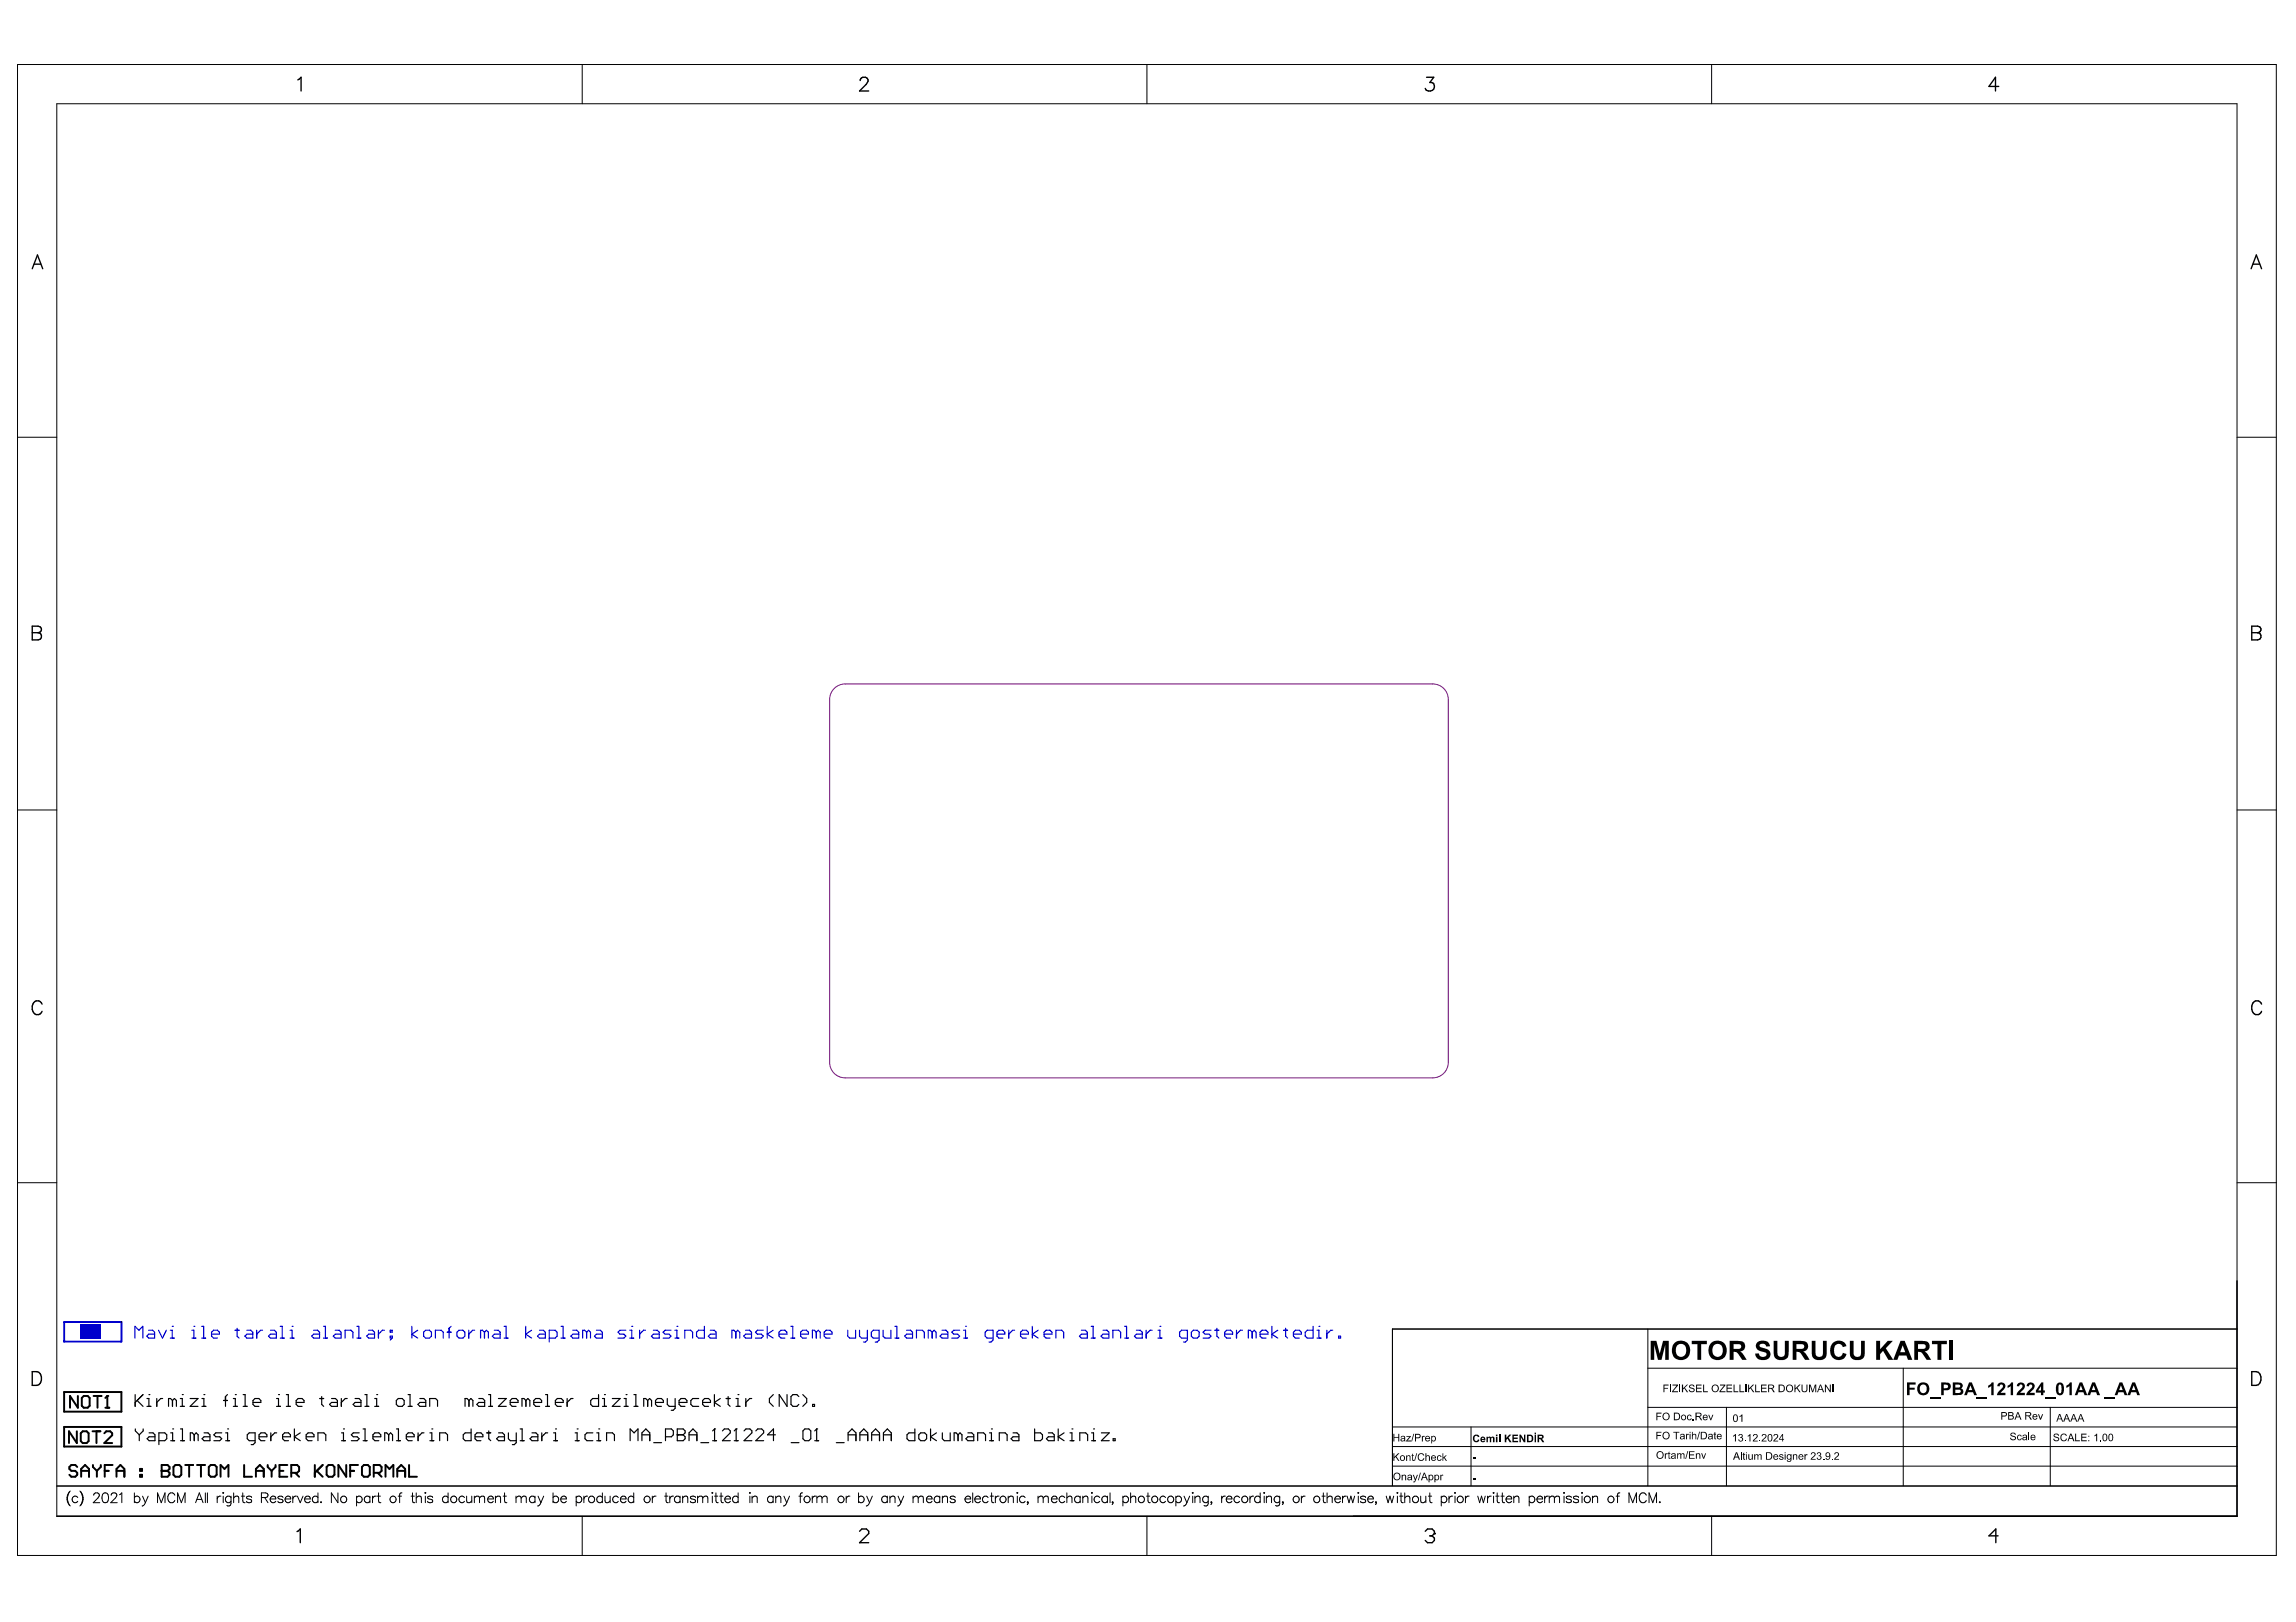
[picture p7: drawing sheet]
<svg xmlns="http://www.w3.org/2000/svg" width="297mm" height="210mm" viewBox="0 0 297 210" stroke-linecap="round" stroke-linejoin="round" font-family="sans-serif">
<path d="M8.3 171.1h7.4v2.5h-7.4z" fill="none" stroke="#00c" stroke-width=".25"/>
<path d="M10.4 171.4h2.6v1.9h-2.6z" fill-rule="evenodd" fill="#00c"/>
<g fill="none" stroke="#00c" stroke-width=".15">
<path d="M17.5 173.2v-1.6l.5 .5 .5-.5v1.6M19.2 172.1h.5l.3 .3v.8h-.8l-.2-.3 .2-.2h.8M20.5 172.1l.5 1.1 .5-1.1M22 172.1h.3v1.1M22 173.2h.5M22.3 171.6h.1M24.8 172.1h.3v1.1M24.8 173.2h.5M25.1 171.6h.1M26.1 173.2h.5M26.1 171.6h.3v1.6M27.4 172.7h1v-.3l-.3-.3h-.5l-.2 .3v.5l.2 .3h.5"/>
<path d="M30.4 172.1h.5M30.7 171.9v1l.2 .3M31.9 172.1h.5l.3 .3v.8h-.8l-.2-.3 .2-.2h.8M33.2 172.1v1.1M34 172.1h-.3l-.5 .6M35 172.1h.5l.3 .3v.8h-.8l-.3-.3 .3-.2h.8M36.3 173.2h.5M36.3 171.6h.2v1.6M37.5 172.1h.3v1.1M37.5 173.2h.5M37.8 171.6h.1M40.6 172.1h.5l.2 .3v.8h-.7l-.3-.3 .3-.2h.7"/>
<path d="M41.8 173.2h.6M41.8 171.6h.3v1.6M43.4 172.1h.5l.2 .3v.8h-.7l-.3-.3 .3-.2h.7M44.6 173.2v-1.1h.8l.3 .3v.8M46.2 173.2h.5M46.2 171.6h.2v1.6M47.7 172.1h.5l.3 .3v.8h-.8l-.3-.3 .3-.2h.8M49 172.1v1.1M49.7 172.1h-.2l-.5 .6M50.5 172.1h.2v.3h-.2zM50.5 172.9h.2v.3h-.2zM50.7 173.2l-.2 .2"/>
<path d="M53.3 171.6v1.6M54 172.1l-.7 .6 .7 .5M54.8 172.4l.3-.3h.5l.2 .3v.5l-.2 .3h-.5l-.3-.3zM56.3 173.2v-1.1h.8l.2 .3v.8M57.9 172.4h.5M58.4 171.6l-.3 .3v1.3M59.1 172.4l.3-.3h.5l.2 .3v.5l-.2 .3h-.5l-.3-.3zM60.6 172.1v1.1M61.4 172.1h-.2l-.6 .6M62.7 172.4l-.3-.3h-.2v1.1M62.7 172.4v.8M62.7 172.4l.2-.3 .3 .3v.8"/>
<path d="M63.9 172.1h.6l.2 .3v.8h-.8l-.2-.3 .2-.2h.8M65.2 173.2h.5M65.2 171.6h.3v1.6M68 171.6v1.6M68.8 172.1l-.8 .6 .8 .5M69.8 172.1h.5l.3 .3v.8h-.8l-.3-.3 .3-.2h.8M71.1 173.2h.7l.3-.3v-.5l-.3-.3h-.7v1.6M72.6 173.2h.5M72.6 171.6h.2v1.6M74.1 172.1h.5l.3 .3v.8h-.8l-.2-.3 .2-.2h.8M75.9 172.4l-.3-.3h-.2v1.1M75.9 172.4v.8"/>
<path d="M75.9 172.4l.2-.3 .3 .3v.8M77.2 172.1h.5l.2 .3v.8h-.7l-.3-.3 .3-.2h.7M81 172.1h-.8l-.2 .3 .2 .3h.5l.3 .2-.3 .3h-.7M81.5 172.1h.2v1.1M81.5 173.2h.5M81.7 171.6h.1M82.7 172.1v1.1M83.5 172.1h-.2l-.6 .6M84.5 172.1h.5l.3 .3v.8h-.8l-.2-.3 .2-.2h.8M86.8 172.1h-.8l-.2 .3 .2 .3h.6l.2 .2-.2 .3h-.8M87.3 172.1h.3v1.1M87.3 173.2h.5"/>
<path d="M87.6 171.6h.1M88.6 173.2v-1.1h.8l.2 .3v.8M91.1 171.6v1.6h-.7l-.3-.3v-.5l.3-.3h.7M91.9 172.1h.5l.3 .3v.8h-.8l-.3-.3 .3-.2h.8M95.2 172.4l-.3-.3h-.2v1.1M95.2 172.4v.8M95.2 172.4l.2-.3 .3 .3v.8M96.5 172.1h.5l.2 .3v.8h-.7l-.3-.3 .3-.2h.7M98.7 172.1h-.7l-.3 .3 .3 .3h.5l.2 .2-.2 .3h-.8M99.3 171.6v1.6M100 172.1l-.7 .6 .7 .5M100.8 172.7h1v-.3l-.3-.3h-.5l-.2 .3v.5l.2 .3h.5"/>
<path d="M102.3 173.2h.5M102.3 171.6h.3v1.6M103.6 172.7h1v-.3l-.3-.3h-.5l-.2 .3v.5l.2 .3h.5M105.6 172.4l-.2-.3h-.3v1.1M105.6 172.4v.8M105.6 172.4l.3-.3 .2 .3v.8M106.6 172.7h1v-.3l-.2-.3h-.5l-.3 .3v.5l.3 .3h.5M109.7 172.1v.8l.2 .3h.8v-1.1M111.2 172.1v.8l.3 .3h.7M112.2 172.1v1.3l-.2 .3h-.3M113.7 173.2h-.7l-.3-.3v-.5l.3-.3h.7v1.3l-.2 .3h-.3M114.2 172.1v.8l.3 .3h.8v-1.1"/>
<path d="M115.8 173.2h.5M115.8 171.6h.2v1.6M117.3 172.1h.5l.3 .3v.8h-.8l-.3-.3 .3-.2h.8M118.6 173.2v-1.1h.7l.3 .3v.8M120.6 172.4l-.3-.3h-.2v1.1M120.6 172.4v.8M120.6 172.4l.3-.3 .2 .3v.8M121.9 172.1h.5l.2 .3v.8h-.7l-.3-.3 .3-.2h.7M124.2 172.1h-.8l-.3 .3 .3 .3h.5l.3 .2-.3 .3h-.8M124.7 172.1h.2v1.1M124.7 173.2h.5M124.9 171.6h.1"/>
<path d="M128.5 173.2h-.8l-.2-.3v-.5l.2-.3h.8v1.3l-.3 .3h-.2M129 172.7h1v-.3l-.3-.3h-.5l-.2 .3v.5l.2 .3h.5M130.5 172.1v1.1M131.3 172.1h-.3l-.5 .6M132 172.7h1v-.3l-.2-.3h-.5l-.3 .3v.5l.3 .3h.5M133.6 171.6v1.6M134.3 172.1l-.7 .6 .7 .5M135.1 172.7h1v-.3l-.3-.3h-.5l-.2 .3v.5l.2 .3h.5M136.6 173.2v-1.1h.8l.2 .3v.8M139.9 172.1h.5l.3 .3v.8h-.8l-.3-.3 .3-.2h.8M141.2 173.2h.5M141.2 171.6h.2v1.6"/>
<path d="M142.7 172.1h.5l.3 .3v.8h-.8l-.3-.3 .3-.2h.8M144 173.2v-1.1h.7l.3 .3v.8M145.5 173.2h.5M145.5 171.6h.2v1.6M147 172.1h.5l.3 .3v.8h-.8l-.2-.3 .2-.2h.8M148.3 172.1v1.1M149 172.1h-.2l-.5 .6M149.8 172.1h.3v1.1M149.8 173.2h.5M150.1 171.6h.1M153.6 173.2h-.7l-.3-.3v-.5l.3-.3h.7v1.3l-.2 .3h-.3M154.1 172.4l.3-.3h.5l.2 .3v.5l-.2 .3h-.5l-.3-.3z"/>
<path d="M156.7 172.1h-.8l-.2 .3 .2 .3h.5l.3 .2-.3 .3h-.7M157.2 172.1h.5M157.4 171.9v1l.3 .3M158.4 172.7h1.1v-.3l-.3-.3h-.5l-.3 .3v.5l.3 .3h.5M160 172.1v1.1M160.7 172.1h-.2l-.5 .6M162 172.4l-.3-.3h-.2v1.1M162 172.4v.8M162 172.4l.3-.3 .2 .3v.8M163 172.7h1v-.3l-.2-.3h-.5l-.3 .3v.5l.3 .3h.5M164.5 171.6v1.6M165.3 172.1l-.8 .6 .8 .5"/>
<path d="M166.1 172.1h.5M166.3 171.9v1l.3 .3M167.3 172.7h1.1v-.3l-.3-.3h-.5l-.3 .3v.5l.3 .3h.5M169.9 171.6v1.6h-.8l-.2-.3v-.5l.2-.3h.8M170.4 172.1h.2v1.1M170.4 173.2h.5M170.6 171.6h.1M171.7 172.1v1.1M172.4 172.1h-.2l-.5 .6M173.2 172.9h.2v.3h-.2z"/>
</g>
<g fill="none" stroke="#000" stroke-width=".13">
<path d="M2.3 8.3h292.2v193h-292.2zM7.3 13.4h282.1v182.8h-282.1zM75.3 8.3v5.1M148.4 8.3v5.1M221.4 8.3v5.1M2.3 56.6h5M289.4 56.6h5.1M2.3 104.8h5M289.4 104.8h5.1M2.3 153.1h5M289.4 153.1h5.1M15.7 171.1h.1"/>
<path d="M213.2 177.1h76.2M213.2 172v20.3M246.2 177.1v15.2M289.4 172h-109.3v20.3M7.3 192.3h282.1M9 193.1a1.32 1.32 0 0 0 0 1.7M9 194.8l.1 .1M9 193.1l-.3 .7 .1 .5 .2 .5M9.1 193l-.1 .1M10.1 193.8a.41 .41 0 0 0-.6-.1 .41 .41 0 0 0 0 .6 .41 .41 0 0 0 .6 0M10.3 193l.2 .1M10.5 193.1a1.32 1.32 0 0 1 0 1.7"/>
<path d="M10.5 194.8l-.2 .1M10.5 193.1l.2 .7-.1 .5-.1 .5M12.1 193.5l.1-.2 .2-.1h.2l.2 .1a.39 .39 0 0 1-.1 .6l-.6 .6h.8M13.4 193.3a.41 .41 0 0 1 .6 .1 1.05 1.05 0 0 1-.1 1 .41 .41 0 0 1-.6-.2 1.05 1.05 0 0 1 .1-.9zM14.4 193.5v-.2l.2-.1h.3l.2 .1a.39 .39 0 0 1-.2 .6l-.6 .6h.9M15.5 193.4l.3-.2v1.3M15.7 180.1h.1M17.4 193.8a.41 .41 0 0 1 .6-.1 .41 .41 0 0 1 0 .6 .41 .41 0 0 1-.6 0M17.4 193.2v1.3M18.4 193.6l.4 .9M18.8 194.5a.49 .49 0 0 1-.4 .4M19.2 193.6l-.4 .9"/>
<path d="M20.4 194.5v-1.3l.5 1.3 .4-1.3v1.3M22.6 193.5a.47 .47 0 0 0-.5-.3 .47 .47 0 0 0-.4 .5 .56 .56 0 0 0 .1 .6 .56 .56 0 0 0 .6 .1l.2-.2M23 194.5v-1.3l.5 1.3 .4-1.3v1.3M25.3 194.5l.5-1.3 .5 1.3M25.5 194h.6M26.6 193.2v1.3M26.8 193.2v1.3M28.1 193.6v.9M28.6 193.6a.41 .41 0 0 0-.5 .4M28.8 193.2h.1zM28.9 193.6v.9M29.9 193.8a.41 .41 0 0 0-.6-.1 .41 .41 0 0 0 0 .6 .41 .41 0 0 0 .6 0"/>
<path d="M29.9 193.6v1a.33 .33 0 0 1-.2 .3 .33 .33 0 0 1-.4-.1M30.2 193.9l.3-.3 .3 .1 .1 .8M30.2 193.2v1.3M31.2 193.6h.4M31.4 193.2v1l.1 .2 .2 .1M32.6 193.8a.38 .38 0 0 0-.7 0l.1 .1 .5 .2 .1 .2a.38 .38 0 0 1-.7 0M33.8 193.8l.7-.1 .2-.1-.1-.3-.2-.1h-.6v1.3M34.2 193.8l.5 .7M35 194a.4 .4 0 0 0 .2 .4 .4 .4 0 0 0 .5-.1M35 193.8a.35 .35 0 0 1 .4-.2 .35 .35 0 0 1 .3 .4h-.7zM36.6 193.8a.38 .38 0 0 0-.7 0l.1 .1 .6 .2v.2a.38 .38 0 0 1-.7 0M36.9 194a.4 .4 0 0 0 .2 .4 .4 .4 0 0 0 .5-.1"/>
<path d="M36.9 193.8a.35 .35 0 0 1 .4-.2 .35 .35 0 0 1 .3 .4h-.7zM37.9 193.6v.9M38.4 193.6a.41 .41 0 0 0-.5 .4M38.5 193.6l.3 .9 .4-.9M39.4 194a.4 .4 0 0 0 .2 .4 .4 .4 0 0 0 .5-.1M39.5 193.8a.35 .35 0 0 1 .4-.2 .35 .35 0 0 1 .2 .4h-.7zM41.1 193.8a.41 .41 0 0 0-.6-.1 .41 .41 0 0 0 0 .6 .41 .41 0 0 0 .6 0M41.1 193.2v1.3M41.5 194.4h.1zM43.7 193.2v1.3l-.8-1.3v1.3M46.1 193.8a.41 .41 0 0 1 .6-.1 .41 .41 0 0 1 0 .6 .41 .41 0 0 1-.6 0M46.1 193.6v1.3"/>
<path d="M47.9 193.8a.41 .41 0 0 0-.6-.1 .41 .41 0 0 0 0 .6 .41 .41 0 0 0 .6 0M47.9 193.6v.9M48.2 193.6v.9M48.7 193.6a.41 .41 0 0 0-.5 .4M48.8 193.6h.4M49 193.2v1v.2l.3 .1M51.5 193.6h.4M52 193.2l-.2 .1-.1 .1v1.1M53.2 193.6h.4M53.4 193.2v1v.2l.3 .1M53.8 193.9l.4-.3 .3 .1v.8M53.8 193.2v1.3"/>
<path d="M55 193.2h.1zM55 193.6v.9M56 193.8a.38 .38 0 0 0-.7 0l.1 .1 .5 .2 .1 .2a.38 .38 0 0 1-.7 0M58 193.8a.41 .41 0 0 0-.6-.1 .41 .41 0 0 0 0 .6 .41 .41 0 0 0 .6 0M58 193.2v1.3M60.1 193.8a.41 .41 0 0 0-.6-.1 .41 .41 0 0 0 0 .6 .41 .41 0 0 0 .6 0M60.4 193.6v.8l.3 .1 .3-.3M61 193.6v.9M61.4 193.9l.3-.3 .3 .1v.2M61.4 193.6v.9M62 193.9l.3-.3 .3 .1 .1 .8M62 193.9v.6"/>
<path d="M63.1 194a.4 .4 0 0 0 .2 .4 .4 .4 0 0 0 .5-.1M63.2 193.8a.35 .35 0 0 1 .4-.2 .35 .35 0 0 1 .2 .4h-.7zM64.1 193.9l.3-.3 .3 .1 .1 .8M64.1 193.6v.9M65.1 193.6h.4M65.3 193.2v1v.2l.3 .1M66.8 193.9l.3-.3 .3 .1v.2M66.8 193.6v.9M67.4 193.9l.3-.3 .3 .1 .1 .8M67.4 193.9v.6M69.2 193.8a.41 .41 0 0 0-.6-.1 .41 .41 0 0 0 0 .6 .41 .41 0 0 0 .6 0M69.2 193.6v.9"/>
<path d="M69.6 193.6l.4 .9M70 194.5a.49 .49 0 0 1-.4 .4M70.3 193.6l-.3 .9M71.5 193.8a.41 .41 0 0 1 .6-.1 .41 .41 0 0 1 0 .6 .41 .41 0 0 1-.6 0M71.5 193.2v1.3M72.5 194a.4 .4 0 0 0 .3 .4 .4 .4 0 0 0 .5-.1M72.6 193.8a.35 .35 0 0 1 .4-.2 .35 .35 0 0 1 .3 .4h-.8zM74.5 193.8a.41 .41 0 0 1 .6-.1 .41 .41 0 0 1 0 .6 .41 .41 0 0 1-.6 0M74.5 193.6v1.3M75.3 196.2v5.1M75.5 193.6v.9M76 193.6a.41 .41 0 0 0-.5 .4"/>
<path d="M77.9 193.8a.41 .41 0 0 0-.6-.1 .41 .41 0 0 0 0 .6 .41 .41 0 0 0 .6 0M77.9 193.2v1.3M78.3 193.6v.8l.3 .1 .3-.3M78.9 193.6v.9M80 193.8a.41 .41 0 0 0-.6-.1 .41 .41 0 0 0 0 .6 .41 .41 0 0 0 .6 0M80.3 194a.4 .4 0 0 0 .2 .4 .4 .4 0 0 0 .5-.1M80.3 193.8a.35 .35 0 0 1 .4-.2 .35 .35 0 0 1 .3 .4h-.7zM82 193.8a.41 .41 0 0 0-.6-.1 .41 .41 0 0 0 0 .6 .41 .41 0 0 0 .6 0M82 193.2v1.3M84.4 193.6v.9M84.9 193.6a.41 .41 0 0 0-.5 .4M86 193.6h.4"/>
<path d="M86.2 193.2v1v.2l.3 .1M86.7 193.6v.9M87.1 193.6a.41 .41 0 0 0-.4 .4M88 193.8a.41 .41 0 0 0-.6-.1 .41 .41 0 0 0 0 .6 .41 .41 0 0 0 .6 0M88 193.6v.9M88.3 193.9l.3-.3 .3 .1 .1 .8M88.3 193.6v.9M90 193.8a.38 .38 0 0 0-.7 0l.1 .1 .5 .2 .1 .2a.38 .38 0 0 1-.7 0M90.2 193.9l.3-.3 .3 .1 .1 .2M90.2 193.6v.9M90.9 193.9l.3-.3 .3 .1 .1 .8M90.9 193.9v.6"/>
<path d="M92.1 193.2h.1zM92.2 193.6v.9M92.4 193.6h.5M92.6 193.2v1l.1 .2 .2 .1M93.1 193.6h.4M93.3 193.2v1v.2l.3 .1M93.8 194a.4 .4 0 0 0 .2 .4 .4 .4 0 0 0 .5-.1M93.8 193.8a.35 .35 0 0 1 .4-.2 .35 .35 0 0 1 .3 .4h-.7zM95.5 193.8a.41 .41 0 0 0-.6-.1 .41 .41 0 0 0 0 .6 .41 .41 0 0 0 .6 0M95.5 193.2v1.3M97 193.2h.1zM97 193.6v.9"/>
<path d="M97.3 193.9l.3-.3 .3 .1 .1 .8M97.3 193.6v.9M100 193.8a.41 .41 0 0 0-.6-.1 .41 .41 0 0 0 0 .6 .41 .41 0 0 0 .6 0M100 193.6v.9M100.4 193.9l.3-.3 .3 .1v.8M100.4 193.6v.9M101.4 193.6l.4 .9M101.8 194.5a.49 .49 0 0 1-.4 .4M102.1 193.6l-.3 .9M103.4 193.6h.4M103.8 193.2l-.2 .1-.1 .1v1.1M105.1 193.6v.9"/>
<path d="M105.6 193.6a.41 .41 0 0 0-.5 .4M105.7 193.9l.3-.3 .3 .1v.2M105.7 193.6v.9M106.3 193.9l.3-.3 .4 .1v.8M106.3 193.9v.6M109.5 193.6v.9M110 193.6a.41 .41 0 0 0-.5 .4M111.1 193.8a.41 .41 0 0 1 .6-.1 .41 .41 0 0 1 0 .6 .41 .41 0 0 1-.6 0M111.1 193.2v1.3M112.1 193.6l.4 .9M112.5 194.5a.49 .49 0 0 1-.4 .4M112.9 193.6l-.4 .9"/>
<path d="M114.8 193.8a.41 .41 0 0 0-.6-.1 .41 .41 0 0 0 0 .6 .41 .41 0 0 0 .6 0M114.8 193.6v.9M115.1 193.9l.3-.3 .3 .1 .1 .8M115.1 193.6v.9M116.2 193.6l.4 .9M116.6 194.5a.49 .49 0 0 1-.5 .4M116.9 193.6l-.3 .9M118.1 193.9l.3-.3 .3 .1 .1 .2M118.1 193.6v.9M118.8 193.9l.3-.3 .3 .1 .1 .8M118.8 193.9v.6M119.9 194a.4 .4 0 0 0 .2 .4 .4 .4 0 0 0 .5-.1"/>
<path d="M119.9 193.8a.35 .35 0 0 1 .4-.2 .35 .35 0 0 1 .3 .4h-.7zM121.6 193.8a.41 .41 0 0 0-.6-.1 .41 .41 0 0 0 0 .6 .41 .41 0 0 0 .6 0M121.6 193.6v.9M121.9 193.9l.3-.3 .3 .1 .1 .8M121.9 193.6v.9M123.6 193.8a.38 .38 0 0 0-.7 0l.2 .2 .4 .1 .1 .2a.38 .38 0 0 1-.7 0M124.8 194a.4 .4 0 0 0 .3 .4 .4 .4 0 0 0 .5-.1M124.9 193.8a.35 .35 0 0 1 .4-.2 .35 .35 0 0 1 .3 .4h-.8zM125.8 193.2v1.3M126.1 194a.4 .4 0 0 0 .2 .4 .4 .4 0 0 0 .5-.1M126.2 193.8a.35 .35 0 0 1 .4-.2 .35 .35 0 0 1 .2 .4h-.7zM127.8 193.8a.41 .41 0 0 0-.6-.1 .41 .41 0 0 0 0 .6 .41 .41 0 0 0 .6 0"/>
<path d="M128.1 193.6h.4M128.3 193.2v1v.2l.3 .1M128.8 193.6v.9M129.3 193.6a.41 .41 0 0 0-.5 .4M130.4 193.9l.3-.3 .3 .1 .1 .8M130.4 193.6v.9M131.6 193.2h.1zM131.6 193.6v.9M132.6 193.8a.41 .41 0 0 0-.6-.1 .41 .41 0 0 0 0 .6 .41 .41 0 0 0 .6 0M132.9 194.4h.1zM133 194.4l-.1 .3M134.3 193.9l.3-.3 .3 .1 .1 .2"/>
<path d="M134.3 193.6v.9M135 193.9l.3-.3 .3 .1v.8M135 193.9v.6M136 194a.4 .4 0 0 0 .3 .4 .4 .4 0 0 0 .4-.1M136.1 193.8a.35 .35 0 0 1 .4-.2 .35 .35 0 0 1 .2 .4h-.7zM137.7 193.8a.41 .41 0 0 0-.6-.1 .41 .41 0 0 0 0 .6 .41 .41 0 0 0 .6 0M138 193.9l.3-.3 .3 .1 .1 .8M138 193.2v1.3M139.7 193.8a.41 .41 0 0 0-.6-.1 .41 .41 0 0 0 0 .6 .41 .41 0 0 0 .6 0M139.7 193.6v.9M140.1 193.9l.3-.3 .3 .1v.8M140.1 193.6v.9"/>
<path d="M141.2 193.2h.1zM141.3 193.6v.9M142.3 193.8a.41 .41 0 0 0-.6-.1 .41 .41 0 0 0 0 .6 .41 .41 0 0 0 .6 0M143.3 193.8a.41 .41 0 0 0-.6-.1 .41 .41 0 0 0 0 .6 .41 .41 0 0 0 .6 0M143.3 193.6v.9M143.6 193.2v1.3M143.9 194.4h.1zM144 194.4l-.1 .3M145.3 193.8a.41 .41 0 0 1 .6-.1 .41 .41 0 0 1 0 .6 .41 .41 0 0 1-.6 0M145.3 193.6v1.3M146.3 193.9l.3-.3 .3 .1v.8M146.3 193.2v1.3"/>
<path d="M148.3 193.6h.5M148.4 196.2v5.1M148.5 193.2v1l.1 .2 .2 .1M150.8 193.8a.41 .41 0 0 0-.6-.1 .41 .41 0 0 0 0 .6 .41 .41 0 0 0 .6 0M152.1 193.8a.41 .41 0 0 1 .6-.1 .41 .41 0 0 1 0 .6 .41 .41 0 0 1-.6 0M152.1 193.6v1.3M153.2 193.6l.3 .9M153.5 194.5a.49 .49 0 0 1-.4 .4M153.9 193.6l-.4 .9M154.2 193.2h.2zM154.3 193.6v.9M154.6 193.9l.3-.3 .3 .1 .1 .8"/>
<path d="M154.6 193.6v.9M156.3 193.8a.41 .41 0 0 0-.6-.1 .41 .41 0 0 0 0 .6 .41 .41 0 0 0 .6 0M156.3 193.6v1a.33 .33 0 0 1-.2 .3 .33 .33 0 0 1-.3-.1M156.7 194.4h.1zM156.8 194.4l-.1 .3M158 193.6v.9M158.5 193.6a.41 .41 0 0 0-.5 .4M158.6 194a.4 .4 0 0 0 .3 .4 .4 .4 0 0 0 .5-.1M158.7 193.8a.35 .35 0 0 1 .4-.2 .35 .35 0 0 1 .3 .4h-.8zM160.4 193.8a.41 .41 0 0 0-.6-.1 .41 .41 0 0 0 0 .6 .41 .41 0 0 0 .6 0M161.7 193.6v.9M162.2 193.6a.41 .41 0 0 0-.5 .4"/>
<path d="M163 193.8a.41 .41 0 0 0-.6-.1 .41 .41 0 0 0 0 .6 .41 .41 0 0 0 .6 0M163 193.2v1.3M163.5 193.2h.1zM163.6 193.6v.9M163.8 193.9l.3-.3 .3 .1 .1 .8M163.8 193.6v.9M165.6 193.8a.41 .41 0 0 0-.6-.1 .41 .41 0 0 0 0 .6 .41 .41 0 0 0 .6 0M165.6 193.6v1a.33 .33 0 0 1-.2 .3 .33 .33 0 0 1-.4-.1M165.9 194.4h.1zM166 194.4l-.1 .3M168.4 193.6v.9M168.8 193.6a.41 .41 0 0 0-.4 .4"/>
<path d="M171 193.6h.4M171.2 193.2v1l.1 .2 .2 .1M171.7 193.9l.3-.3 .3 .1 .1 .8M171.7 193.2v1.3M172.7 194a.4 .4 0 0 0 .2 .4 .4 .4 0 0 0 .5-.1M172.7 193.8a.35 .35 0 0 1 .5-.2 .35 .35 0 0 1 .2 .4h-.7zM173.7 193.6v.9M174.2 193.6a.41 .41 0 0 0-.5 .4M174.3 193.6l.2 .9 .3-.9 .2 .9 .3-.9M175.7 193.2h.1zM175.7 193.6v.9M176.7 193.8a.38 .38 0 0 0-.7 0l.1 .1 .5 .2 .1 .2a.38 .38 0 0 1-.7 0"/>
<path d="M176.9 194a.4 .4 0 0 0 .3 .4 .4 .4 0 0 0 .5-.1M177 193.8a.35 .35 0 0 1 .4-.2 .35 .35 0 0 1 .3 .4h-.8zM177.9 194.4h.2zM178.1 194.4l-.2 .3M179.3 193.6l.3 .9 .2-.9 .3 .9 .2-.9M180.1 184.7h109.3M180.1 187.2h109.3M180.1 189.7h109.3M180.7 193.2h.1zM180.8 193.6v.9M181.1 193.6h.4M181.3 193.2v1v.2l.3 .1"/>
<path d="M181.7 193.9l.3-.3 .3 .1 .1 .8M181.7 193.2v1.3M183.8 193.6l.1 .8 .3 .1 .3-.3M184.5 193.6v.9M184.8 193.6h.4M185 193.2v1v.2l.3 .1M186.5 193.8a.41 .41 0 0 1 .6-.1 .41 .41 0 0 1 0 .6 .41 .41 0 0 1-.6 0M186.5 193.6v1.3M187.5 193.6v.9M187.9 193.6a.41 .41 0 0 0-.4 .4M188.2 193.2h.1zM188.2 193.6v.9"/>
<path d="M189.6 193.6v.9M190.1 193.6a.41 .41 0 0 0-.5 .4M190.3 184.7v7.6M191.2 193.6l.2 .9 .3-.9 .2 .9 .3-.9M192.4 193.6v.9M192.9 193.6a.41 .41 0 0 0-.5 .4M193.2 193.2h.1zM193.2 193.6v.9M193.5 193.6h.4M193.7 193.2v1l.1 .2 .2 .1M194.2 193.6h.4M194.4 193.2v1v.2l.3 .1"/>
<path d="M194.8 194a.4 .4 0 0 0 .3 .4 .4 .4 0 0 0 .5-.1M194.9 193.8a.35 .35 0 0 1 .4-.2 .35 .35 0 0 1 .3 .4h-.8zM195.8 193.9l.3-.3 .3 .1 .1 .8M195.8 193.6v.9M197.8 193.8a.41 .41 0 0 1 .6-.1 .41 .41 0 0 1 0 .6 .41 .41 0 0 1-.6 0M197.8 193.6v1.3M198.8 194a.4 .4 0 0 0 .3 .4 .4 .4 0 0 0 .5-.1M198.9 193.8a.35 .35 0 0 1 .4-.2 .35 .35 0 0 1 .3 .4h-.8zM199.8 193.6v.9M200.3 193.6a.41 .41 0 0 0-.5 .4M200.4 193.9l.3-.3 .3 .1 .1 .2M200.4 193.6v.9"/>
<path d="M201.1 193.9l.3-.3 .3 .1 .1 .8M201.1 193.9v.6M202.3 193.2h.1zM202.3 193.6v.9M203.3 193.8a.38 .38 0 0 0-.7 0l.1 .1 .5 .2 .1 .2a.38 .38 0 0 1-.7 0M204.2 193.8a.38 .38 0 0 0-.6 0v.1l.6 .2v.2a.38 .38 0 0 1-.6 0M204.6 193.2h.1zM204.7 193.6v.9M206 193.9l.3-.3 .3 .1 .1 .8M206 193.6v.9M209.1 193.6h.4M209.6 193.2l-.3 .1v.1v1.1"/>
<path d="M210.7 194.5v-1.3l.5 1.3 .5-1.3v1.3M213 193.5a.47 .47 0 0 0-.5-.3 .47 .47 0 0 0-.4 .5 .56 .56 0 0 0 .1 .6 .56 .56 0 0 0 .6 .1l.2-.2M213.2 182.1h76.2M213.3 194.5v-1.3l.5 1.3 .5-1.3v1.3M214.7 194.4h.1zM221.4 196.2v5.1M223.4 182.1v10.2M265.2 182.1v10.2"/>
<circle cx="44.4" cy="194" r=".42"/>
<circle cx="50.8" cy="194" r=".42"/>
<circle cx="58.7" cy="194" r=".42"/>
<circle cx="76.5" cy="194" r=".42"/>
<circle cx="83.7" cy="194" r=".42"/>
<circle cx="104.4" cy="194" r=".42"/>
<circle cx="108.8" cy="194" r=".42"/>
<circle cx="129.7" cy="194" r=".42"/>
<circle cx="147.6" cy="194" r=".42"/>
<circle cx="149.4" cy="194" r=".42"/>
<circle cx="151.4" cy="194" r=".42"/>
<circle cx="161" cy="194" r=".42"/>
<circle cx="167.7" cy="194" r=".42"/>
<circle cx="170.3" cy="194" r=".42"/>
<circle cx="183.1" cy="194" r=".42"/>
<circle cx="188.9" cy="194" r=".42"/>
<circle cx="205.3" cy="194" r=".42"/>
<circle cx="208.4" cy="194" r=".42"/>
</g>
<g fill="none" stroke="#000" stroke-width=".25">
<path d="M8.3 180.1h7.4v2.6h-7.4zM8.3 184.7h7.4v2.5h-7.4zM9.9 185.2v1.5l-1-1.5v1.5M10 189.8l-.3-.2h-.5l-.2 .2v.3l.2 .2h.5l.3 .3v.3l-.3 .2h-.5l-.2-.2M10.1 180.7v1.5l-1-1.5v1.5M10.4 185.5l.3-.3h.5l.3 .3v1l-.3 .2h-.5l-.3-.2zM10.5 190.3h1M10.5 191.1v-1l.5-.5 .5 .5v1M10.6 180.9l.2-.2h.5l.3 .2v1l-.3 .3h-.5l-.2-.3zM12 185.2h1M12 189.6v.2l.5 .5M12.1 180.7h1"/>
<path d="M12.5 185.2v1.5M12.5 190.3v.8M12.6 180.7v1.5M13 189.6v.2l-.5 .5M13.5 185.5l.3-.3h.5l.2 .3v.2l-1 1h1M13.5 190.3h.6M13.6 182.2h.5M13.9 180.7h.1M13.9 180.7v1.5M13.9 180.7l-.3 .2M14.6 189.6h-1.1v1.5M15.1 190.3h1"/>
<path d="M15.1 191.1v-1l.5-.5 .5 .5v1M18.1 190.1h.3v.2h-.3zM18.1 190.9h.3v.2h-.3zM20.9 190.3h.1M20.9 189.6h.8l.2 .2v.3l-.2 .2 .2 .3v.3l-.2 .2h-.8zM20.9 190.3h.8M22.4 189.8l.3-.2h.5l.3 .2v1.1l-.3 .2h-.5l-.3-.2zM24 189.6h1M24.5 189.6v1.5M25.5 189.6h1M26 189.6v1.5M27 189.8l.3-.2h.5l.2 .2v1.1l-.2 .2h-.5l-.3-.2z"/>
<path d="M28.5 191.1v-1.5l.5 .5 .6-.5v1.5M31.6 189.6v1.5h1M33.1 190.3h1M33.1 191.1v-1l.5-.5 .5 .5v1M34.6 189.6v.2l.5 .5M35.1 190.3v.8M35.6 189.6v.2l-.5 .5M36.2 190.3h.5M37.2 189.6h-1v1.5h1M37.7 190.6h.7l.3-.3v-.5l-.3-.2h-.7v1.5M38.2 190.6l.5 .5M40.7 189.6v1.5"/>
<path d="M41 190.3l.7 .8M41.7 189.6l-1 1M42.3 189.8l.2-.2h.5l.3 .2v1.1l-.3 .2h-.5l-.2-.2zM44.8 189.6v1.5l-1-1.5v1.5M45.3 190.3h.5M46.3 189.6h-1v1.5M47.1 189.6h.5l.2 .2v1.1l-.2 .2h-.5l-.3-.2v-1.1zM48.4 190.6h.7l.3-.3v-.5l-.3-.2h-.7v1.5M48.9 190.6l.5 .5M49.9 191.1v-1.5l.5 .5 .5-.5v1.5M51.4 190.3h1M51.4 191.1v-1l.5-.5 .5 .5v1"/>
<path d="M52.9 189.6v1.5h1"/>
</g>
<g fill="none" stroke="#000" stroke-width=".15">
<path d="M17.5 180.5v1.5M17.5 184.9v.3l.5 .5M17.7 181.2l.8 .8M18 185.7v.7M18.5 180.5l-1 1M18.5 184.9v.3l-.5 .5M19 182h.5M19 181h.3v1M19.3 180.5h.1M19.3 185.4h.5l.2 .3v.7h-.7l-.3-.2 .3-.3h.7M20.3 181v1M20.6 186.4h.7l.3-.2v-.5l-.3-.3h-.7v1.5"/>
<path d="M21 181h-.2l-.5 .5M22.1 185.4h.2v1M22.1 186.4h.5M22.3 181.2l-.2-.2h-.3v1M22.3 181.2v.8M22.3 181.2l.3-.2 .2 .2v.8M22.3 184.9h.1M23.3 182h.5M23.3 181h.3v1M23.4 186.4h.5M23.4 184.9h.2v1.5M23.6 180.5h.1"/>
<path d="M24.6 181h1l-1 1h1M25.1 185.7l-.2-.3h-.3v1M25.1 185.7v.7M25.1 185.7l.3-.3 .2 .3v.7M26.1 182h.5M26.1 181h.3v1M26.4 180.5h.1M26.4 185.4h.5l.3 .3v.7h-.8l-.3-.2 .3-.3h.8M28.7 185.4h-.8l-.2 .3 .2 .2h.5l.3 .3-.3 .2h-.7M28.9 181.2h.5M29.2 185.4h.2v1M29.2 186.4h.5"/>
<path d="M29.4 180.5l-.2 .2v1.3M29.4 184.9h.1M30.2 182h.5M30.2 181h.2v1M30.4 180.5h.1M31.5 182h.5M31.5 180.5h.2v1.5M32.7 181.5h1v-.3l-.2-.2h-.5l-.3 .2v.5l.3 .3h.5M33 186.4h-.8l-.2-.2v-.5l.2-.3h.8v1.3l-.3 .2h-.2M33.5 185.9h1v-.2l-.2-.3h-.5l-.3 .3v.5l.3 .2h.5M35 185.4v1M35.8 182h.5"/>
<path d="M35.8 181h.2v1M35.8 185.4h-.3l-.5 .5M36 180.5h.1M36.6 185.9h1v-.2l-.3-.3h-.5l-.2 .3v.5l.2 .2h.5M37 182h.6M37 180.5h.3v1.5M38.1 184.9v1.5M38.3 181.5h1v-.3l-.2-.2h-.5l-.3 .2v.5l.3 .3h.5M38.8 185.4l-.7 .5 .7 .5M39.6 185.9h1v-.2l-.2-.3h-.5l-.3 .3v.5l.3 .2h.5M41.1 186.4v-1h.8l.2 .3v.7M41.4 181h.5"/>
<path d="M41.6 180.7v1l.3 .3M42.9 181h.5l.3 .2v.8h-.8l-.3-.3 .3-.2h.8M44.2 181v1M44.2 185.4h.2v1M44.2 186.4h.5M44.4 184.9h.1M44.9 181h-.2l-.5 .5M45.9 181h.5l.3 .2v.8h-.8l-.2-.3 .2-.2h.8M46.5 185.4h-.8l-.2 .3 .2 .2h.5l.3 .3-.3 .2h-.7M47 186.4h.5M47 184.9h.2v1.5M47.2 182h.5"/>
<path d="M47.2 180.5h.3v1.5M48.2 185.9h1.1v-.2l-.3-.3h-.5l-.3 .3v.5l.3 .2h.5M48.5 182h.5M48.5 181h.2v1M48.7 180.5h.1M50.3 185.7l-.3-.3h-.2v1M50.3 185.7v.7M50.3 185.7l.2-.3 .3 .3v.7M51.3 186.4h.5M51.3 184.9h.2v1.5M51.5 181h.5l.3 .2v.5l-.3 .3h-.5l-.2-.3v-.5zM52.6 185.9h1v-.2l-.3-.3h-.5l-.2 .3v.5l.2 .2h.5"/>
<path d="M52.8 182h.5M52.8 180.5h.3v1.5M54.1 185.4v1M54.3 181h.5l.3 .2v.8h-.8l-.2-.3 .2-.2h.8M54.9 185.4h-.3l-.5 .5M55.6 182v-1h.8l.2 .2v.8M55.6 185.4h.3v1M55.6 186.4h.5M55.9 184.9h.1M56.9 186.4v-1h.7l.3 .3v.7M60.7 181.2l-.3-.2h-.2v1M60.7 181.2v.8"/>
<path d="M60.7 181.2l.2-.2 .3 .2v.8M60.9 184.9v1.5h-.7l-.3-.2v-.5l.3-.3h.7M61.5 185.9h1v-.2l-.3-.3h-.5l-.2 .3v.5l.2 .2h.5M61.9 181h.5l.3 .2v.8h-.8l-.2-.3 .2-.2h.8M63 185.4h.5M63.2 182h.5M63.2 180.5h.3v1.5M63.2 185.2v1l.3 .2M64.5 181h1l-1 1h1M64.5 185.4h.5l.3 .3v.7h-.8l-.3-.2 .3-.3h.8M65.8 185.4v.8l.2 .2h.8M66 181.5h1v-.3l-.2-.2h-.5l-.3 .2v.5l.3 .3h.5"/>
<path d="M66.8 185.4v1.3l-.3 .2h-.2M67.3 186.4h.5M67.3 184.9h.3v1.5M68 181.2l-.2-.2h-.3v1M68 181.2v.8M68 181.2l.3-.2 .2 .2v.8M68.8 185.4h.5l.3 .3v.7h-.8l-.2-.2 .2-.3h.8M69.1 181.5h1v-.3l-.3-.2h-.5l-.2 .2v.5l.2 .3h.5M70.1 185.4v1M70.6 182h.5M70.6 180.5h.2v1.5M70.9 185.4h-.3l-.5 .5"/>
<path d="M71.6 185.4h.3v1M71.6 186.4h.5M71.8 181.5h1.1v-.3l-.3-.2h-.5l-.3 .2v.5l.3 .3h.5M71.9 184.9h.1M73.4 181v1M74.1 181h-.2l-.5 .5M74.4 185.4h.3v1M74.4 186.4h.5M74.7 184.9h.1M76.7 185.4h-.8l-.2 .3v.5l.2 .2h.8M77.2 185.4h.3v1M77.2 186.4h.5"/>
<path d="M77.4 180.5v1.5h-.7l-.3-.3v-.5l.3-.2h.7M77.5 184.9h.1M77.9 182h.6M77.9 181h.3v1M78.2 180.5h.1M78.5 186.4v-1h.7l.3 .3v.7M79.2 181h1l-1 1h1M80.7 182h.5M80.7 181h.3v1M81 180.5h.1M81.5 186.4v-1.5l.5 .5 .5-.5v1.5M82 182h.5"/>
<path d="M82 180.5h.3v1.5M83 186.4v-1l.6-.5 .5 .5v1M83 185.7h1.1M83.8 181.2l-.3-.2h-.2v1M83.8 181.2v.8M83.8 181.2l.2-.2 .3 .2v.8M84.6 186.7h1M84.8 181.5h1v-.3l-.2-.2h-.5l-.3 .2v.5l.3 .3h.5M86.1 185.9h.8l.2-.2v-.5l-.2-.3h-.8v1.5M86.3 181v.7l.3 .3h.7M87.3 181v1.3l-.2 .2h-.3M87.6 185.7h.1"/>
<path d="M87.6 184.9h.8l.2 .3v.2l-.2 .3 .2 .2v.3l-.2 .2h-.8zM87.6 185.7h.8M87.9 181.5h1v-.3l-.3-.2h-.5l-.2 .2v.5l.2 .3h.5M89.1 185.7h1.1M89.1 186.4v-1l.6-.5 .5 .5v1M90.4 181h-.8l-.2 .2v.5l.2 .3h.8M90.7 186.7h1M90.9 181.5h1v-.3l-.2-.2h-.5l-.3 .2v.5l.3 .3h.5M92.2 186.4h.5M92.4 180.5v1.5M92.4 184.9h.1M92.4 184.9v1.5"/>
<path d="M92.4 184.9l-.2 .3M93.2 181l-.8 .5 .8 .5M93.5 185.2l.2-.3h.5l.3 .3v.2l-1 1h1M93.9 181h.6M94.2 180.7v1l.3 .3M95 186.4h.5M95.2 182h.5M95.2 181h.3v1M95.2 184.9h.1M95.2 184.9v1.5M95.2 184.9l-.2 .3M95.5 180.5h.1"/>
<path d="M96.3 185.2l.2-.3h.5l.3 .3v.2l-1 1h1M96.5 181v1M97.3 181h-.3l-.5 .5M97.8 185.2l.2-.3h.5l.3 .3v.2l-1 1h1M100 180.5l-.5 .5v.5l.5 .5M100.3 185.7h-1l.8-.8v1.5M101.8 180.5v1.5l-1-1.5v1.5M102.4 186.7h1M103.3 180.7l-.2-.2h-.5l-.3 .2v1l.3 .3h.5l.2-.3M103.9 180.5l.5 .5v.5l-.5 .5M103.9 185.2l.2-.3h.5l.3 .3v1l-.3 .2h-.5l-.2-.2zM105.1 181.7h.3v.3h-.3z"/>
<path d="M105.4 186.4h.5M105.7 184.9h.1M105.7 184.9v1.5M105.7 184.9l-.3 .3M108.2 186.7h1M109.7 185.7h1M109.7 186.4v-1l.5-.5 .5 .5v1M111.2 185.7h1.1M111.2 186.4v-1l.6-.5 .5 .5v1M112.8 185.7h1M112.8 186.4v-1l.5-.5 .5 .5v1M114.3 185.7h1"/>
<path d="M114.3 186.4v-1l.5-.5 .5 .5v1M118.4 184.9v1.5h-.8l-.3-.2v-.5l.3-.3h.8M118.9 185.7l.2-.3h.5l.3 .3v.5l-.3 .2h-.5l-.2-.2zM120.4 184.9v1.5M121.2 185.4l-.8 .5 .8 .5M121.9 185.4v.8l.3 .2h.7v-1M123.9 185.7l-.2-.3h-.3v1M123.9 185.7v.7M123.9 185.7l.3-.3 .3 .3v.7M125.2 185.4h.5l.3 .3v.7h-.8l-.2-.2 .2-.3h.8M126.5 186.4v-1h.7l.3 .3v.7M128 185.4h.3v1"/>
<path d="M128 186.4h.5M128.3 184.9h.1M129.3 186.4v-1h.7l.3 .3v.7M131.1 185.4h.5l.2 .3v.7h-.7l-.3-.2 .3-.3h.7M133.9 184.9v1.5h.7l.3-.2v-.5l-.3-.3h-.7M135.6 185.4h.5l.3 .3v.7h-.8l-.2-.2 .2-.3h.8M136.9 184.9v1.5M137.7 185.4l-.8 .5 .8 .5M138.4 185.4h.3v1M138.4 186.4h.5M138.7 184.9h.1M139.7 186.4v-1h.8l.2 .3v.7"/>
<path d="M141.2 185.4h.3v1M141.2 186.4h.5M141.5 184.9h.1M142.5 185.4h1l-1 1h1M144 186.2h.3v.2h-.3z"/>
</g>
<g fill="#000">
<path d="M215.2 179.2h.7v.1h-.6v.3h.5v.1h-.5v.5h-.1zM213.6 173.5h.7l.4 1.7 .5-1.7h.7v2.5h-.5v-1.9l-.4 1.9h-.5l-.5-1.9v1.9h-.4zM216.4 179.2h.7v.1l-.6 .7h.6v.2h-.8v-.2l.6-.7h-.5zM217.6 179.2h.1v.5l.5-.5h.2l-.4 .4 .4 .6h-.2l-.3-.5-.2 .1v.4h-.1zM218.6 179.3l.2-.1a.32 .32 0 0 1 .4 .3h-.1l-.1-.2a.19 .19 0 0 0-.3 0 .19 .19 0 0 0 0 .2l.4 .1 .1 .2a.37 .37 0 0 1-.3 .4 .37 .37 0 0 1-.4-.4h.1l.1 .2h.3a.16 .16 0 0 0 .1-.1 .16 .16 0 0 0-.2-.2l-.4-.1zM219.4 179.2h.7v.1h-.5v.3h.5v.1h-.5v.3h.6v.2h-.8zM218.9 173.5h1.9v.4h-.7v2.1h-.5v-2.1h-.7zM222.5 179.2h.7v.1l-.6 .7h.6v.2h-.8v-.2l.7-.7h-.6zM223.4 179.2h.7v.1h-.6v.3h.5v.1h-.5v.3h.6v.2h-.7zM226.2 179.2h.1v.5l.5-.5h.1l-.4 .4 .5 .6h-.2l-.3-.5-.2 .1v.4h-.1zM227.3 173.7l.3-.2h.6a.7 .7 0 0 1 .8 .7l-.5 .1a.45 .45 0 0 0-.4-.4 .45 .45 0 0 0-.5 .3l.2 .2 .8 .2 .3 .2 .2 .5a1.08 1.08 0 0 1-1.8 .4l-.2-.5 .4-.1a.51 .51 0 0 0 .5 .5 .51 .51 0 0 0 .5-.4l-.1-.2-.6-.1a.68 .68 0 0 1-.5-1.1zM227.8 179.2h.7v.1h-.5v.3h.5v.1h-.5v.3h.6v.2h-.8z"/>
<path d="M229.5 173.5h.4l.1 1.7a.5 .5 0 0 0 .6 .4 .5 .5 0 0 0 .3-.7v-1.4h.5v1.5a.97 .97 0 0 1-.5 .9 .97 .97 0 0 1-1 0l-.3-.2-.1-.3zM232.2 179.2h.1v.5l.5-.5h.1l-.4 .4 .4 .6h-.1l-.4-.5-.1 .1v.4h-.1zM233.1 179.2h.1v.7l.2 .2 .3-.2v-.7h.1v.7l-.1 .2-.4 .1-.2-.1zM234.4 173.5h.5v1.5a.51 .51 0 0 0 .5 .6 .51 .51 0 0 0 .4-.7v-1.4h.5v1.5a.96 .96 0 0 1-.4 .9 .96 .96 0 0 1-1 .1l-.3-.3-.2-.3zM237.1 173.8a1.08 1.08 0 0 1 1.8 .4l-.5 .1a.59 .59 0 0 0-.7-.4 .59 .59 0 0 0-.4 .8v.1a.58 .58 0 0 0 .3 .7 .58 .58 0 0 0 .7-.2l.1-.2 .5 .1-.1 .2a1.12 1.12 0 0 1-1.4 .5 1.12 1.12 0 0 1-.6-1.3l.1-.4zM239.3 173.5h.5v1.5a.51 .51 0 0 0 .6 .6 .51 .51 0 0 0 .4-.7v-1.4h.5l-.1 1.9a1.02 1.02 0 0 1-1.4 .5l-.3-.2-.2-.3zM242.7 173.5h.5v1.1l1-1.1h.7l-.9 1 .9 1.5h-.6l-.7-1.2-.4 .4v.8h-.5zM246.7 178.9h1.1v.3h-.8v.4h.7v.2h-.7v.7h-.3zM249.9 173.5h2v.4h-.7v2.1h-.5v-2.1h-.8zM252.2 173.5h.5v2.5h-.5zM258.5 179.1l.3-.2 .4 .1 .2 .1v.2v.3l-.6 .6h.6v.3h-1l.1-.4 .6-.6a.22 .22 0 0 0-.1-.3 .22 .22 0 0 0-.3 .2h-.3zM261.1 179l.4-.1 .4 .2v.5l-.5 .6h.6v.3h-1.1l.1-.3 .6-.6a.22 .22 0 0 0-.1-.4 .22 .22 0 0 0-.3 .2h-.3z"/>
<path d="M262.3 179.1l.1-.1 .4-.1 .4 .2v.2v.3l-.6 .6h.6v.3h-1.1l.1-.3 .7-.6a.22 .22 0 0 0-.1-.4 .22 .22 0 0 0-.3 .2h-.3zM180.3 188.1h.1v.4l.5-.4h.2l-.5 .4 .5 .6h-.2l-.4-.6-.1 .2v.4h-.1zM180.3 185.6h.1v.4h.5v-.4h.1v.9h-.1v-.4h-.5v.4h-.1zM181.3 190.9h.2v.1l.1-.2 .3 .1v.7h-.1v-.5a.17 .17 0 0 0-.2-.2 .17 .17 0 0 0-.1 .3v.4h-.2zM181.9 188.3h.1v.1l.2-.1a.23 .23 0 0 1 .3 .3v.5h-.1v-.5a.17 .17 0 0 0-.2-.2 .17 .17 0 0 0-.2 .2v.5h-.1zM181.9 185.8h.6l-.4 .6h.5v.1h-.7l.5-.6h-.5zM182.9 185.6h.1l-.3 .9h-.1zM182.7 188.2l.1-.1v.2h.1v.1h-.1v.5h.1v.2a.17 .17 0 0 1-.2-.1 .17 .17 0 0 1 0-.2v-.4h-.1l.1-.1zM183.2 188.1h.1l-.2 1h-.1zM182.8 190.9h.1l.2 .5 .2-.5h.1l-.2 .7-.2 .2-.2-.1h.2l.1-.1zM183.7 190.6h.1l-.3 1h-.1zM183.5 188.2l.4-.2 .3 .2 .1 .1-.2 .1-.1-.2h-.2l-.3 .2 .1 .4 .1 .1h.3l.2-.2h.1l-.2 .3-.4 .1-.2-.2-.1-.5z"/>
<path d="M183.9 185.8h.2v.1l.2-.1v.1v.1a.15 .15 0 0 0-.2 0 .15 .15 0 0 0 0 .2v.3h-.2zM184.4 188.1h.1v.3l.2-.1 .2 .1 .1 .7h-.1v-.5a.17 .17 0 0 0-.2-.2 .17 .17 0 0 0-.2 .2v.5h-.1zM185.9 188.5l.2-.2h.2l.2 .2h-.1a.23 .23 0 0 0-.4 0 .23 .23 0 0 0 .1 .4 .18 .18 0 0 0 .2 0 .18 .18 0 0 0 .1-.1h.1l-.1 .2h-.4l-.1-.2zM186.3 190.9l.2 .1 .2-.2v.2a.17 .17 0 0 0-.2 0 .17 .17 0 0 0 0 .2v.4h-.2zM186.6 188.1h.1v.5l.3-.3h.2l-.3 .3 .3 .5h-.2l-.2-.4-.1 .1v.3h-.1zM190.6 191.3h.3v.1h-.3zM190.6 188.6h.3v.2h-.3zM190.7 185.8l.2-.1 .4 .1 .1 .1-.2 .1-.1-.2h-.2l-.1 .2v.3l.1 .2h.2l.1-.2h.2l-.2 .3h-.3l-.3-.1v-.5zM192.3 185.9h.2v.1l.2-.1 .2 .1 .1-.1h.3l.1 .2v.5h-.3v-.4a.14 .14 0 0 0-.1-.1 .14 .14 0 0 0-.1 .2v.3h-.2v-.4a.14 .14 0 0 0-.1-.1 .14 .14 0 0 0-.1 .2v.3h-.2zM193.9 185.7h.2v.9h-.2zM194.7 185.7h.2v.4l.4-.4h.2l-.3 .3 .4 .6h-.3l-.3-.4-.1 .1v.3h-.2zM195.7 185.7h.7v.1h-.6v.2h.6v.2h-.6v.3h.6v.1h-.7z"/>
<path d="M196.6 185.7h.2l.4 .6v-.6h.1v.9h-.2l-.3-.6v.6h-.2zM214.3 182.8h.7v.1h-.6v.3h.5v.1h-.5v.5h-.1zM214.3 185.3h.7v.1h-.6v.3h.5v.1h-.5v.5h-.1zM215.4 188.1h.1v.1l.2-.1v.1a.14 .14 0 0 0-.2 0 .14 .14 0 0 0 0 .2v.4h-.1zM215.9 187.9l.1-.1v.3h.1v.1h-.1v.4l.1 .1v.1a.16 .16 0 0 1-.2 0 .16 .16 0 0 1 0-.2v-.4h-.1zM216 179.2h.2v1h-.2zM216.5 185.3h.8v.1h-.4v.9h-.1v-.9h-.3zM217.3 179.2h.1v1h-.1zM217 188.1h.1v.1l.1-.1h.2l.1 .1 .1-.1a.21 .21 0 0 1 .2 0 .21 .21 0 0 1 .1 .2v.5h-.1v-.5a.16 .16 0 0 0-.2-.1 .16 .16 0 0 0-.1 .2v.4h-.1v-.5a.15 .15 0 0 0-.2-.1 .15 .15 0 0 0-.1 .1v.5h-.1zM218.3 187.8h.1l-.3 1h-.1zM218.1 185.6h.1v.1l.3-.1v.1a.15 .15 0 0 0-.2 0 .15 .15 0 0 0 0 .2v.4h-.2zM218.3 183.2l.1-.1h.2l.2 .1-.1 .1a.21 .21 0 0 0-.3-.1 .21 .21 0 0 0 0 .3 .18 .18 0 0 0 .2 .2 .18 .18 0 0 0 .1-.2h.2l-.1 .2h-.4l-.1-.1z"/>
<path d="M218.9 185.3h.1v.3h.1h.3v.7h-.1v-.5a.18 .18 0 0 0-.2-.1 .18 .18 0 0 0-.1 .2v.4h-.1zM219 183.6h.1v.2h-.1zM218.5 187.8h.7v.1h-.6v.3h.6v.1h-.6v.4h.6v.1h-.7zM219.8 185.3h.1l-.2 1h-.1zM219.4 188.1h.1v.1l.2-.1a.2 .2 0 0 1 .3 .2v.5h-.1v-.5a.17 .17 0 0 0-.3-.1 .17 .17 0 0 0-.1 .2v.4h-.1zM220.3 179.2h.2v.8h.4v.2h-.6zM220.1 188.1h.1l.2 .5 .2-.5h.1l-.2 .7h-.2zM221 183.1h.1l.2 .5 .2-.5h.2l-.3 .7h-.1zM221.8 185.4l.1-.1v.3h.1v.1h-.1v.4l.1 .2a.18 .18 0 0 1-.2-.1 .18 .18 0 0 1 0-.1v-.4h-.1zM224.3 179.2h.1v.8h.5v.2h-.6zM224.2 185.8l.4-.2v.9h-.1v-.7l-.3 .1zM225 179.2h.2v.8h.4v.2h-.6z"/>
<path d="M224.9 185.7l.3-.1a.24 .24 0 0 1 .3 .1 .24 .24 0 0 1-.2 .3 .29 .29 0 0 1 0 .5 .29 .29 0 0 1-.4-.2h.1a.19 .19 0 0 0 .3 .1 .19 .19 0 0 0 .1-.2 .19 .19 0 0 0-.3-.1v-.1a.17 .17 0 0 0 .2-.1 .17 .17 0 0 0-.1-.2 .17 .17 0 0 0-.2 .1h-.1zM225.2 187.9h.1v1h-.1zM225 183.3l.4-.3v1h-.1v-.8l-.2 .2zM225.5 188h.1v.2h.2v.1h-.2v.5h.2v.1a.18 .18 0 0 1-.2 0 .18 .18 0 0 1-.1-.2v-.4h-.1zM225.7 186.4h.1v.1h-.1zM225.8 179.2h.2v1h-.2zM226.1 185.8l.4-.2v.9h-.2v-.7l-.2 .1zM226.2 188.2h.1v.4a.18 .18 0 0 0 .2 .2 .18 .18 0 0 0 .1-.2v-.4h.2v.7h-.1v-.1l-.2 .1h-.2l-.1-.2zM226.9 185.6h.3l.2 .1v.3l-.5 .4h.5v.1h-.6v-.2l.5-.4a.19 .19 0 0 0-.2-.2 .19 .19 0 0 0-.2 .2h-.1zM227.1 179.2h.1v.8h.5v.2h-.6zM226.9 188.2h.1v.1l.3-.1a.16 .16 0 0 0 .2 .1 .16 .16 0 0 0 .1-.1l.3 .1v.6h-.1v-.4a.16 .16 0 0 0-.2-.2 .16 .16 0 0 0-.1 .2v.4h-.1v-.5a.17 .17 0 0 0-.2-.1 .17 .17 0 0 0-.1 .2v.4h-.2zM227.6 186.4h.1v.1h-.1z"/>
<path d="M228 185.7l.1-.1 .4 .1v.3l-.4 .4h.4v.1h-.6l.4-.5a.19 .19 0 0 0 .1-.2 .19 .19 0 0 0-.2-.1 .19 .19 0 0 0-.2 .2h-.1zM229.5 185.7l.1-.1h.3l.1 .1v.3l-.4 .4h.4v.1h-.6l.5-.5a.17 .17 0 0 0-.1-.3 .17 .17 0 0 0-.2 .1v.1h-.2zM230.2 188.3l.4-.1 .1 .2-.1-.1a.12 .12 0 0 0-.2-.1 .12 .12 0 0 0 0 .2l.2 .1a.23 .23 0 0 1 .1 .4 .23 .23 0 0 1-.3 0l-.3-.2h.2a.15 .15 0 0 0 .1 .1 .15 .15 0 0 0 .2-.2l-.4-.1zM232 188.2h.1v.1l.1-.1a.23 .23 0 0 1 .3 .3v.4h-.1l-.1-.6a.18 .18 0 0 0-.2 0 .18 .18 0 0 0 0 .2v.4h-.1zM233.5 188.2h.1v.1l.1-.1h.1v.1a.17 .17 0 0 0-.2 .1 .17 .17 0 0 0 0 .1v.4h-.1zM234.3 188l.2-.1 .3 .1v.4l-.4 .4h.5v.1h-.7l.4-.5a.19 .19 0 0 0 .1-.3 .19 .19 0 0 0-.3 .1h-.1zM234 179.2h.2l.3 .8 .3-.8h.2v1h-.2v-.9l-.2 .9h-.2l-.2-.9v.9h-.2zM235.1 188h.4a.24 .24 0 0 1 .1 .2 .24 .24 0 0 1-.1 .2 .3 .3 0 0 1 0 .5 .3 .3 0 0 1-.5-.3h.2a.19 .19 0 0 0 .2 .2 .19 .19 0 0 0 .1-.2 .19 .19 0 0 0-.2-.2v-.1a.16 .16 0 0 0 .2-.1 .16 .16 0 0 0-.2-.2 .16 .16 0 0 0-.1 .2h-.2zM235.8 188.8h.2v.1h-.2zM236.1 179.2h.1l.5 .7v-.7h.2v1h-.2l-.5-.8v.8h-.1zM237 188.8h.1v.1h-.1zM237.1 179.2h.1v1h-.1z"/>
<path d="M237.4 188l.3-.1 .2 .2v.2l-.5 .5h.5v.1h-.6v-.2l.4-.4a.18 .18 0 0 0 0-.3 .18 .18 0 0 0-.3 .2h-.1zM249.7 180.8h1.3v.2h-1.3zM255.7 180.8h1.3v.2h-1.3zM257.2 179.3l.3-.1 .2-.3h.2v1.6h-.3v-1.1l-.4 .2zM259.8 179.3l.2-.1 .2-.3h.2v1.6h-.3v-1.1l-.4 .2zM260.1 185.5l.3-.1a.32 .32 0 0 1 .4 .3h-.1l-.1-.2a.19 .19 0 0 0-.3 0 .19 .19 0 0 0 0 .3l.4 .1 .1 .1v.2l-.2 .2h-.3l-.2-.2v-.1h.1a.24 .24 0 0 0 .2 .2 .24 .24 0 0 0 .3-.3l-.6-.2zM261 185.8l.2-.1h.2l.2 .2h-.2a.22 .22 0 0 0-.3 0 .22 .22 0 0 0 0 .3l.1 .1a.17 .17 0 0 0 .2 0 .17 .17 0 0 0 .1-.2l.1 .1-.2 .2h-.3l-.2-.3zM262.4 185.4h.1v1h-.1zM263.7 183h.1l.2 .6 .2-.6h.1l-.3 .7h-.1zM264.6 180.8h1.3v.2h-1.3zM265.7 185.6l.3-.1a.32 .32 0 0 1 .4 .3h-.1l-.1-.1a.19 .19 0 0 0-.3-.1 .19 .19 0 0 0-.1 .3l.5 .1 .1 .1v.2l-.2 .2h-.3l-.2-.1-.1-.2h.2a.24 .24 0 0 0 .2 .2 .24 .24 0 0 0 .3-.2l-.6-.3zM266.7 185.6l.3-.1 .3 .2 .1 .1h-.1l-.1-.1-.3-.1-.2 .3v.3l.2 .2h.2l.2-.2h.1l-.2 .3h-.3l-.3-.1v-.5z"/>
<path d="M267.3 179.3l.3-.1 .2-.3h.2v1.6h-.3v-1.1l-.4 .2zM268.5 185.5h.1v.9h.5v.1h-.6zM269.3 185.5h.6v.2h-.5v.2h.5v.2h-.5v.3h.6v.1h-.7zM271 185.8l.3-.3v1h-.1v-.7l-.2 .1zM271.7 186.4h.1v.1h-.1zM272.3 180.8h1.3v.2h-1.3z"/>
<path d="M217 174.1l-.2 .3v.5a.69 .69 0 0 0 .8 .7 .69 .69 0 0 0 .6-.9l-.1-.1a.67 .67 0 0 0-.4-.6 .67 .67 0 0 0-.7 .1zM216.6 173.8l.4-.2 .3-.1a1.25 1.25 0 0 1 1.2 .6 1.25 1.25 0 0 1 0 1.4 1.22 1.22 0 0 1-1.6 .4 1.22 1.22 0 0 1-.5-1.6z"/>
<path d="M221.5 179.7a.4 .4 0 0 0 .8 0 .4 .4 0 0 0-.8 0zM221.4 179.7a.5 .5 0 0 1 1 0 .5 .5 0 0 1-1 0z"/>
<path d="M221.7 174.1l-.2 .5 .1 .3a.68 .68 0 0 0 .8 .7 .68 .68 0 0 0 .5-.9l-.2-.6-.3-.2h-.4zM221.4 173.8l.4-.3h.2a1.28 1.28 0 0 1 1.3 .7 1.28 1.28 0 0 1-.2 1.4 1.24 1.24 0 0 1-1.6 .2 1.24 1.24 0 0 1-.4-1.5z"/>
<path d="M224.3 173.9v.7h.4a.37 .37 0 0 0 .5-.1 .37 .37 0 0 0 0-.5zM223.8 173.5h1.1a.7 .7 0 0 1 .9 .6 .7 .7 0 0 1-.7 .8l.3 .2 .6 .9h-.6l-.6-.9-.4-.2h-.1v1.1h-.5z"/>
<path d="M228.9 179.3v.3h.3a.17 .17 0 0 0 .2-.1 .17 .17 0 0 0-.2-.2zM228.7 179.2h.5a.27 .27 0 0 1 .3 .2 .27 .27 0 0 1-.2 .3l.3 .5h-.2l-.2-.4-.1-.1h-.2v.5h-.2z"/>
<path d="M230.2 179.3v.7h.3a.37 .37 0 0 0 .3-.3 .37 .37 0 0 0-.3-.4zM230.1 179.2h.5l.2 .1 .1 .5-.2 .3-.6 .1z"/>
<path d="M231.2 179.7a.37 .37 0 0 0 .7 0 .37 .37 0 0 0-.7 0zM231 179.7a.5 .5 0 0 1 1 0 .5 .5 0 0 1-1 0z"/>
<path d="M232.4 173.9v.7h.5a.36 .36 0 0 0 .4-.1 .36 .36 0 0 0 0-.5zM231.9 173.5h1.2a.69 .69 0 0 1 .8 .4 .69 .69 0 0 1-.1 .8l-.5 .2 .3 .2 .5 .9h-.6l-.6-.9-.3-.2h-.2v1.1h-.5z"/>
<path d="M235.5 179.3l-.1 .5h.3zM235.5 179.2h.1l.4 1h-.2l-.1-.3h-.4l-.1 .3h-.1z"/>
<path d="M246.2 174.1l-.4 .9h.7zM245.9 173.5h.5l1 2.5h-.6l-.2-.6h-.9l-.2 .6h-.6z"/>
<path d="M248.1 173.9v.7h.8l.2-.2a.32 .32 0 0 0-.1-.4 .32 .32 0 0 0-.3-.1zM247.7 173.5h1.1a.69 .69 0 0 1 .8 .4 .69 .69 0 0 1-.1 .8l-.5 .2 .3 .3 .5 .8h-.5l-.7-.9-.3-.2h-.2v1.1h-.4z"/>
<path d="M248.4 179.4v.4l.1 .4 .4 .1 .3-.2 .1-.2-.1-.6-.4-.1zM248.2 179.1l.4-.2h.4a.83 .83 0 0 1 .5 1.3 .83 .83 0 0 1-1.4-.1l-.1-.6z"/>
<path d="M251.5 179.2v.5l.2-.1a.23 .23 0 0 0 .3-.1 .23 .23 0 0 0-.2-.3zM251.1 178.9h1l.2 .2 .1 .2-.1 .4-.1 .1-.7 .1v.6h-.4z"/>
<path d="M253 179.2v.4h.3a.22 .22 0 0 0 .3-.3 .22 .22 0 0 0-.3-.1zM253 179.8v.5h.4a.24 .24 0 0 0 .2-.4 .24 .24 0 0 0-.3-.1zM252.6 178.9h1l.2 .1a.4 .4 0 0 1-.1 .7 .45 .45 0 0 1 .3 .6 .45 .45 0 0 1-.6 .2h-.8z"/>
<path d="M254.9 179.3l-.2 .6h.5zM254.7 178.9h.4l.7 1.6h-.4l-.1-.3h-.7l-.1 .3h-.4z"/>
<path d="M264 179.4l-.3 .5h.3zM264.1 178.9h.2v1h.3v.3h-.3v.3h-.3v-.3h-.6v-.3z"/>
<path d="M266.4 179.2l-.1 .8a.21 .21 0 0 0 .2 .3 .21 .21 0 0 0 .2-.3v-.7l-.2-.1zM266.1 179.1l.2-.2 .4 .1a1.14 1.14 0 0 1 .2 1.4l-.2 .1h-.4a.91 .91 0 0 1-.3-1.1z"/>
<path d="M269.2 179.3l-.2 .6h.4zM269.1 178.9h.3l.6 1.6h-.3l-.2-.3h-.6l-.2 .3h-.3z"/>
<path d="M270.9 179.3l-.3 .6h.5zM270.7 178.9h.3l.7 1.6h-.4l-.1-.3h-.7l-.1 .3h-.4z"/>
<path d="M274.4 179.3l-.2 .6h.4zM274.2 178.9h.4l.6 1.6h-.3l-.2-.3h-.6l-.2 .3h-.3z"/>
<path d="M276 179.3l-.2 .6h.5zM275.9 178.9h.3l.7 1.6h-.4l-.1-.3h-.7l-.1 .3h-.4z"/>
<path d="M180.4 191.1a.37 .37 0 0 0 .7 0 .37 .37 0 0 0-.7 0zM180.2 191.1a.5 .5 0 0 1 1 0 .5 .5 0 0 1-1 0z"/>
<path d="M181.3 188.5l-.1 .2a.23 .23 0 0 0 .3 .2 .23 .23 0 0 0 .1-.3l-.1-.2zM181.1 188.7a.36 .36 0 0 1 .7 0 .36 .36 0 0 1-.7 0z"/>
<path d="M181.3 186.3a.16 .16 0 0 0 .2 .1 .16 .16 0 0 0 .1-.2zM181.3 185.9l.3-.1a.2 .2 0 0 1 .2 .3v.4h-.1v-.1l-.3 .1a.21 .21 0 0 1-.2-.2 .21 .21 0 0 1 .3-.2 .14 .14 0 0 0 .1 0 .14 .14 0 0 0 0-.2 .14 .14 0 0 0-.2 0l-.1 .1h-.1z"/>
<path d="M182.2 191.3a.15 .15 0 0 0 .2 .2 .16 .16 0 0 0 .1-.3zM182.1 190.9l.4-.1 .2 .2v.6h-.1v-.1l-.4 .1a.21 .21 0 0 1-.1-.3 .21 .21 0 0 1 .2-.1v-.1a.13 .13 0 0 0 .2 0 .13 .13 0 0 0 0-.2 .13 .13 0 0 0-.2 0l-.2 .2z"/>
<path d="M183.2 185.7v.3h.2a.17 .17 0 0 0 .3-.1 .17 .17 0 0 0-.2-.2zM183.1 185.6h.5l.2 .2-.1 .3h-.5v.4h-.1z"/>
<path d="M184.3 190.7l-.2 .5h.3zM184.2 190.6h.1l.4 1h-.1l-.1-.3h-.4l-.1 .3h-.2z"/>
<path d="M184.5 186v.1h.4a.19 .19 0 0 0-.2-.2 .19 .19 0 0 0-.2 .1zM184.5 185.9l.3-.1 .2 .3v.1h-.5a.21 .21 0 0 0 .1 .2 .21 .21 0 0 0 .3-.1h.1l-.1 .2h-.4l-.1-.3z"/>
<path d="M184.8 190.9h.1l.2-.1 .2 .1 .1 .3-.1 .3-.3 .1-.1-.1v.3h-.1zM185 191l-.1 .2a.22 .22 0 0 0 .3 .2 .22 .22 0 0 0 .1-.3l-.1-.2z"/>
<path d="M185.3 188.5v.1h.4a.19 .19 0 0 0-.2-.2 .19 .19 0 0 0-.2 .1zM185.2 188.5l.3-.2 .3 .2v.2l-.5 .1a.2 .2 0 0 0 .1 .2 .2 .2 0 0 0 .3-.2l.1 .1-.2 .2-.4-.1-.1-.3z"/>
<path d="M185.2 185.8l.1 .1 .1-.1 .3 .1 .1 .4a.28 .28 0 0 1-.2 .2 .28 .28 0 0 1-.3 0v.3h-.1zM185.3 186v.3l.1 .1h.2v-.4a.17 .17 0 0 0-.1-.1 .17 .17 0 0 0-.2 .1z"/>
<path d="M185.6 190.9h.1l.1-.1 .2 .1 .2 .2-.1 .4-.3 .1-.1-.1v.3h-.1zM185.7 191v.2a.21 .21 0 0 0 .2 .3 .22 .22 0 0 0 .2-.4 .18 .18 0 0 0-.2-.2 .18 .18 0 0 0-.2 .1z"/>
<path d="M191.7 186.1v.1h.3a.14 .14 0 0 0-.1-.1 .14 .14 0 0 0-.2 0zM191.5 186.1l.3-.2 .3 .1 .1 .3h-.5a.15 .15 0 0 0 .1 .2 .15 .15 0 0 0 .2-.1h.2l-.2 .2h-.3l-.2-.2z"/>
<path d="M193.5 185.7h.2v.1h-.2zM193.5 185.9h.2v.7h-.2z"/>
<path d="M197.7 185.8v.7h.3l.2-.2v-.3l-.2-.2zM197.5 185.7h.5l.3 .1 .1 .5-.2 .3h-.7z"/>
<path d="M198.5 185.4h.2v.2h-.2zM198.5 185.7h.2v.9h-.2z"/>
<path d="M199.1 185.8v.3h.2a.13 .13 0 0 0 .2-.1 .13 .13 0 0 0-.1-.2zM198.9 185.7h.6l.2 .1v.3l-.2 .1 .3 .4h-.2l-.3-.4h-.2v.4h-.2z"/>
<path d="M214.4 188.3a.37 .37 0 0 0 .7 0 .37 .37 0 0 0-.7 0zM214.3 188.3a.5 .5 0 0 1 1 0 .5 .5 0 0 1-1 0z"/>
<path d="M215.2 183.3a.37 .37 0 0 0 .7 0 .37 .37 0 0 0-.7 0zM215 183.3a.5 .5 0 0 1 1 0 .5 .5 0 0 1-1 0z"/>
<path d="M215.3 185.5l-.1 .2 .1 .4 .1 .1 .3-.1 .2-.2-.1-.3-.2-.2zM215 185.8a.5 .5 0 0 1 1 0 .5 .5 0 0 1-1 0z"/>
<path d="M216.3 188.5a.18 .18 0 0 0 .3 .2 .18 .18 0 0 0 .1-.3zM216.2 188.1h.3a.23 .23 0 0 1 .2 0 .23 .23 0 0 1 .1 .2v.5l-.1-.1-.4 .1-.1-.2a.38 .38 0 0 1 .5-.3 .18 .18 0 0 0-.2-.1 .18 .18 0 0 0-.2 .1h-.1z"/>
<path d="M216.7 182.9v.8l.4-.1 .1-.1v-.3a.26 .26 0 0 0-.3-.3zM216.6 182.8h.4l.3 .2 .1 .4-.2 .3-.6 .1z"/>
<path d="M217.6 183.4a.24 .24 0 0 0 .4 0 .24 .24 0 0 0-.4 0zM217.5 183.4a.36 .36 0 0 1 .7 0 .36 .36 0 0 1-.7 0z"/>
<path d="M217.5 186a.18 .18 0 0 0 .2 .2 .18 .18 0 0 0 .1-.3zM217.4 185.6h.1h.4l.1 .7-.2-.1-.2 .1a.23 .23 0 0 1-.3-.3 .23 .23 0 0 1 .4-.1 .12 .12 0 0 0 .1-.2 .12 .12 0 0 0-.2 0l-.1 .1h-.2z"/>
<path d="M218.6 185.3h.1v.1h-.1zM218.6 185.6h.1v.7h-.1z"/>
<path d="M219.5 182.9v.3h.3a.17 .17 0 0 0 .2-.1 .17 .17 0 0 0-.2-.2zM219.3 182.8h.6l.2 .1v.3l-.2 .1 .3 .5h-.1l-.3-.4h-.3v.4h-.2z"/>
<path d="M220.2 185.4v.8l.4-.1 .1-.3v-.3l-.1-.1zM220 185.3h.6l.2 .1v.5l-.1 .3-.7 .1z"/>
<path d="M220.4 183.2v.2h.4a.21 .21 0 0 0-.1-.2 .21 .21 0 0 0-.3 0zM220.4 183.2l.1-.1h.2l.2 .3-.5 .1a.2 .2 0 0 0 .2 .2 .2 .2 0 0 0 .2-.1h.1l-.1 .2h-.4l-.1-.3z"/>
<path d="M221.1 186a.18 .18 0 0 0 .2 .2 .18 .18 0 0 0 .1-.3zM221 185.6h.2h.4v.7h-.1v-.1l-.2 .1a.23 .23 0 0 1-.3-.3 .23 .23 0 0 1 .3-.1 .12 .12 0 0 0 .1-.2 .12 .12 0 0 0-.2 0l-.1 .1h-.1z"/>
<path d="M222.3 185.7l-.1 .1h.4l-.1-.1zM222.2 185.6h.4l.2 .2v.1h-.6v.1a.19 .19 0 0 0 .2 .2 .19 .19 0 0 0 .2-.2l.2 .1-.2 .1h-.4l-.1-.2z"/>
<path d="M224.4 183.2l-.1 .5a.2 .2 0 0 0 .3 .2 .2 .2 0 0 0 .1-.3v-.2a.2 .2 0 0 0-.1-.2 .2 .2 0 0 0-.2 0zM224.3 183.1h.4l.1 .2v.6l-.2 .1h-.3l-.1-.2v-.4z"/>
<path d="M224.6 188.1l-.1 .4h.3zM224.6 187.9h.1l.4 1h-.1l-.1-.3h-.4l-.1 .3h-.2z"/>
<path d="M225.9 187.9h.1v.2h-.1zM225.9 188.2h.1v.7h-.1z"/>
<path d="M228.6 188v.8h.4l.2-.3-.1-.3-.1-.1zM228.5 187.9h.5l.2 .2 .1 .4-.2 .4h-.6z"/>
<path d="M228.8 185.8v.3a.22 .22 0 0 0 .2 .3 .22 .22 0 0 0 .2-.3v-.1a.21 .21 0 0 0-.1-.3 .21 .21 0 0 0-.3 .1zM228.8 185.6h.3l.2 .2v.6l-.3 .2-.3-.1v-.3v-.3z"/>
<path d="M229.6 188.4l-.1 .1h.4a.19 .19 0 0 0-.1-.2 .19 .19 0 0 0-.2 .1zM229.5 188.3l.3-.1 .2 .1 .1 .2-.6 .1a.2 .2 0 0 0 .2 .2 .2 .2 0 0 0 .2-.1h.1l-.1 .2h-.4l-.1-.2z"/>
<path d="M230.6 185.8l-.4 .4h.4zM230.6 185.6h.1v.6h.1v.1h-.1v.2h-.1v-.2h-.5z"/>
<path d="M230.9 187.9h.1v.2h-.1zM230.9 188.2h.1v.7h-.1z"/>
<path d="M231.3 188.3v.2a.22 .22 0 0 0 .2 .3 .22 .22 0 0 0 .1-.4l-.1-.1zM231.2 188.3l.2-.1 .2 .1v-.1h.2l-.1 .8-.1 .2h-.2a.2 .2 0 0 1-.2-.2l.2 .1 .2-.1v-.2l-.2 .1-.2-.1-.1-.2z"/>
<path d="M232.8 188.4v.1l.4-.1a.2 .2 0 0 0-.2-.1 .2 .2 0 0 0-.2 .1zM232.7 188.3l.4-.1 .2 .3v.1h-.5a.21 .21 0 0 0 .1 .2 .21 .21 0 0 0 .3-.1h.1l-.2 .2h-.3l-.1-.3z"/>
<path d="M236.3 188.3a.21 .21 0 0 0 .4 0 .21 .21 0 0 0-.4 0zM236.2 188.1l.2-.2 .3 .2 .1 .4-.1 .3a.29 .29 0 0 1-.3 .1 .29 .29 0 0 1-.2-.2h.1a.18 .18 0 0 0 .2 .1 .18 .18 0 0 0 .2-.2v-.2l-.2 .2-.3-.2z"/>
<path d="M259 182.9v.3h.3a.17 .17 0 0 0 .2-.2 .17 .17 0 0 0-.2-.1zM258.9 182.7h.5l.2 .2v.3l-.1 .1h-.5v.4h-.1z"/>
<path d="M259.9 182.9v.2h.3a.15 .15 0 0 0 .2-.1 .15 .15 0 0 0-.2-.1zM259.9 183.3v.3h.3a.18 .18 0 0 0 .2-.2 .18 .18 0 0 0-.2-.1zM259.8 182.7l.6 .1 .1 .3-.1 .1 .1 .1v.1a.31 .31 0 0 1-.3 .3h-.4z"/>
<path d="M261 182.8l-.1 .5h.3zM261 182.7h.1l.4 1h-.1l-.1-.3h-.4l-.2 .3h-.1z"/>
<path d="M261.8 186.1a.15 .15 0 0 0 .2 .2 .15 .15 0 0 0 0-.3zM261.7 185.7h.4l.1 .1 .1 .6h-.2v-.1l-.2 .1a.21 .21 0 0 1-.3-.2 .21 .21 0 0 1 .3-.2 .14 .14 0 0 0 .2-.2 .12 .12 0 0 0-.2 0l-.2 .1z"/>
<path d="M262.1 182.8v.4h.4a.17 .17 0 0 0 .1-.2 .17 .17 0 0 0-.1-.2zM262 182.7h.5a.27 .27 0 0 1 .3 .3 .27 .27 0 0 1-.3 .3l.4 .4h-.2l-.2-.3-.2-.1h-.2v.4h-.1z"/>
<path d="M262.9 185.8l-.1 .2 .4-.1a.19 .19 0 0 0-.1-.2 .19 .19 0 0 0-.2 .1zM262.7 185.8l.4-.1 .2 .2v.2h-.5a.2 .2 0 0 0 .2 .2 .2 .2 0 0 0 .2-.1h.1l-.2 .2-.3-.1-.1-.3z"/>
<path d="M263.1 183.1v.2h.4a.22 .22 0 0 0-.4-.2zM263 183.1l.3-.1 .3 .2v.2h-.5a.2 .2 0 0 0 .1 .2 .2 .2 0 0 0 .3-.1h.1l-.2 .2h-.3l-.2-.3z"/>
<path d="M266.5 183.1l-.2 .5h.3zM266.4 183h.1l.4 1h-.1l-.1-.3h-.4l-.1 .3h-.2z"/>
<path d="M267.4 183.1l-.2 .5h.3zM267.3 183h.1l.4 1h-.1l-.1-.3h-.4l-.1 .3h-.2z"/>
<path d="M267.9 185.6l-.1 .5h.3zM267.8 185.5h.2l.4 1h-.2l-.1-.3h-.4l-.1 .3h-.1z"/>
<path d="M268.3 183.1l-.2 .5h.3zM268.2 183h.1l.4 1h-.1l-.1-.3h-.4l-.1 .3h-.2z"/>
<path d="M269.2 183.1l-.2 .5h.4zM269.1 183h.2l.4 1h-.2l-.1-.3h-.4l-.1 .3h-.2z"/>
<path d="M270.2 185.8h.1v.1h-.1zM270.2 186.4h.1v.1h-.1z"/>
<path d="M272.2 185.7l-.1 .4a.21 .21 0 0 0 .2 .3 .21 .21 0 0 0 .2-.3v-.4l-.1-.1zM272.1 185.6l.3-.1 .2 .3v.5l-.2 .2h-.2l-.2-.1v-.6z"/>
<path d="M272.9 185.7v.5a.21 .21 0 0 0 .2 .2 .21 .21 0 0 0 .2-.3l-.1-.3a.18 .18 0 0 0-.1-.2 .18 .18 0 0 0-.2 .1zM272.8 185.6l.3-.1 .2 .2 .1 .6-.2 .2h-.3l-.1-.1v-.6z"/>
</g>
<g fill="none" stroke="#000" stroke-width=".18">
<path d="M38.5 10.3l.5-.3v1.8M111.3 10.4l.2-.3 .5-.1a.43 .43 0 0 1 .2 .7l-1 1.1h1.2M184.6 10h.9l-.5 .7a.57 .57 0 0 1 .6 .6 .57 .57 0 0 1-.8 .5l-.2-.1-.2-.3M258.6 11.2h-1.3l.9-1.2v1.8M4.2 34.8l.6-1.8 .7 1.8M4.4 34.2h.9M291.2 34.8l.7-1.8 .7 1.8M291.5 34.2h.8M4.2 81l1 .1a.41 .41 0 0 1 0 .7l-.3 .1a.47 .47 0 0 1 .5 .4 .47 .47 0 0 1-.5 .5h-.7zM4.2 81.9h.7M291.3 81l1 .1a.41 .41 0 0 1 0 .7l-.2 .1a.47 .47 0 0 1 .4 .4 .47 .47 0 0 1-.4 .5h-.8zM291.3 81.9h.8"/>
<path d="M5.4 129.9a.65 .65 0 0 0-.7-.4 .65 .65 0 0 0-.5 .7 .78 .78 0 0 0 .1 .8 .78 .78 0 0 0 .9 .2l.2-.3M292.6 129.9a.65 .65 0 0 0-.8-.4 .65 .65 0 0 0-.5 .7 .78 .78 0 0 0 .2 .8 .78 .78 0 0 0 .8 .2l.3-.3M4.2 177.5h.6a.95 .95 0 0 1 .6 .9 .95 .95 0 0 1-.6 .9h-.6zM291.3 177.5h.6a.95 .95 0 0 1 .6 .9 .95 .95 0 0 1-.6 .9h-.6zM38.4 198.2l.4-.3v1.7M111.2 198.2l.3-.3h.6l.3 .3v.3l-1.2 1.1h1.2M184.4 198.2l.3-.3h.6l.3 .3v.3M185 198.8h.3M185.3 198.8l.3 .2v.3l-.3 .3h-.6l-.3-.3M185.6 198.5h.1M185.6 198.5l-.3 .3M258.5 198.8h-1.2l.9-.9v1.7"/>
</g>
<path d="M107.9 89.1l.4-.3 .5-.2 .5-.1h76.1a2 2 0 0 1 2 2v47a2 2 0 0 1-2 2h-76.1a2 2 0 0 1-2-2v-47l.1-.5 .2-.5z" fill="none" stroke="#800080" stroke-width=".13"/>
</svg>
